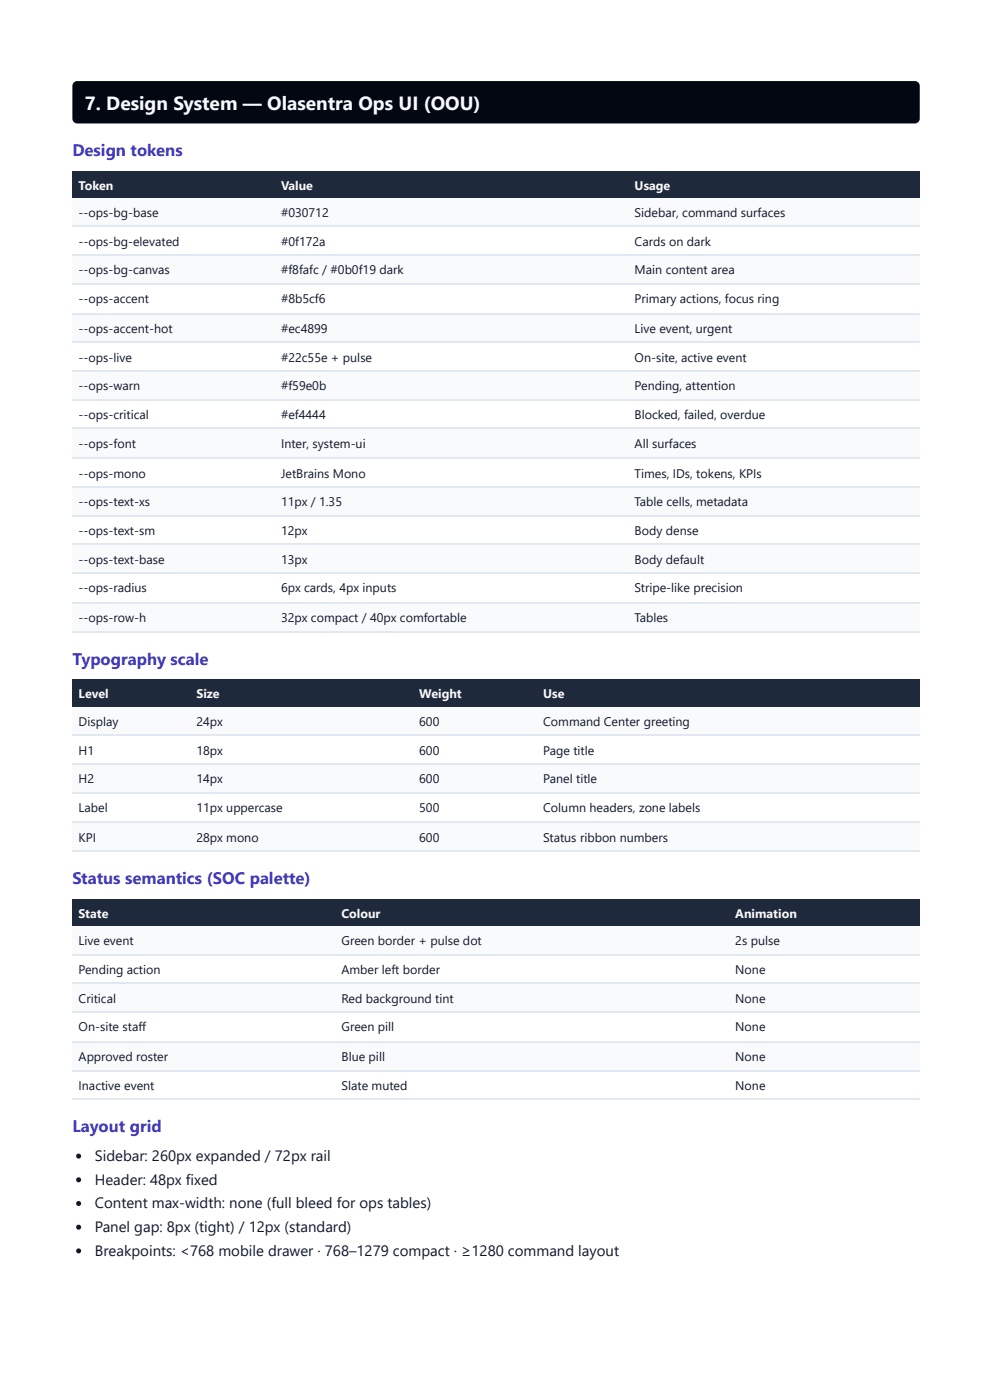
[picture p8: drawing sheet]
<svg xmlns="http://www.w3.org/2000/svg" width="210mm" height="297mm" viewBox="0 0 210 297" stroke-linecap="round" stroke-linejoin="round" font-family="sans-serif">
<defs><g id="words">
<text font-size="4.1" fill="#f8fafc" x="18" y="23.3">7. Design System — Olasentra Ops UI (OOU)</text>
<g font-size="3.5" fill="#4338ca">
<text x="15.3" y="33.1">Design tokens</text>
<text x="15.3" y="141">Typography scale</text>
<text x="15.3" y="187.6">Status semantics (SOC palette)</text>
<text x="15.3" y="240.2">Layout grid</text>
</g>
<g font-size="3.2" fill="#0f172a">
<text x="20.1" y="246.3">Sidebar: 260px expanded / 72px rail</text>
<text x="20.1" y="251.4">Header: 48px fixed</text>
<text x="20.1" y="256.4">Content max-width: none (full bleed for ops tables)</text>
<text x="20.1" y="261.4">Panel gap: 8px (tight) / 12px (standard)</text>
<text x="20.1" y="266.4">Breakpoints: &lt;768 mobile drawer · 768–1279 compact · ≥1280 command layout</text>
</g>
<g font-size="2.6" fill="#f8fafc">
<text x="16.7" y="40.2">Token</text>
<text x="59.6" y="40.2">Value</text>
<text x="134.6" y="40.2">Usage</text>
<text x="16.7" y="148.2">Level</text>
<text x="41.6" y="148.2">Size</text>
<text x="88.9" y="148.2">Weight</text>
<text x="115.2" y="148.2">Use</text>
<text x="16.7" y="194.7">State</text>
<text x="72.4" y="194.7">Colour</text>
<text x="155.9" y="194.7">Animation</text>
</g>
<g font-size="2.6" fill="#0f172a">
<text x="16.7" y="46">--ops-bg-base</text>
<text x="59.6" y="46">#030712</text>
<text x="134.6" y="46">Sidebar, command surfaces</text>
<text x="16.7" y="52.1">--ops-bg-elevated</text>
<text x="59.6" y="52.1">#0f172a</text>
<text x="134.6" y="52.1">Cards on dark</text>
<text x="16.7" y="58.2">--ops-bg-canvas</text>
<text x="59.6" y="58.2">#f8fafc / #0b0f19 dark</text>
<text x="134.6" y="58.2">Main content area</text>
<text x="16.7" y="64.3">--ops-accent</text>
<text x="59.6" y="64.3">#8b5cf6</text>
<text x="134.6" y="64.3">Primary actions, focus ring</text>
<text x="16.7" y="70.6">--ops-accent-hot</text>
<text x="59.6" y="70.6">#ec4899</text>
<text x="134.6" y="70.6">Live event, urgent</text>
<text x="16.7" y="76.7">--ops-live</text>
<text x="59.6" y="76.7">#22c55e + pulse</text>
<text x="134.6" y="76.7">On-site, active event</text>
<text x="16.7" y="82.8">--ops-warn</text>
<text x="59.6" y="82.8">#f59e0b</text>
<text x="134.6" y="82.8">Pending, attention</text>
<text x="16.7" y="88.9">--ops-critical</text>
<text x="59.6" y="88.9">#ef4444</text>
<text x="134.6" y="88.9">Blocked, failed, overdue</text>
<text x="16.7" y="95">--ops-font</text>
<text x="59.6" y="95">Inter, system-ui</text>
<text x="134.6" y="95">All surfaces</text>
<text x="16.7" y="101.3">--ops-mono</text>
<text x="59.6" y="101.3">JetBrains Mono</text>
<text x="134.6" y="101.3">Times, IDs, tokens, KPIs</text>
<text x="16.7" y="107.4">--ops-text-xs</text>
<text x="59.6" y="107.4">11px / 1.35</text>
<text x="134.6" y="107.4">Table cells, metadata</text>
<text x="16.7" y="113.5">--ops-text-sm</text>
<text x="59.6" y="113.5">12px</text>
<text x="134.6" y="113.5">Body dense</text>
<text x="16.7" y="119.6">--ops-text-base</text>
<text x="59.6" y="119.6">13px</text>
<text x="134.6" y="119.6">Body default</text>
<text x="16.7" y="125.7">--ops-radius</text>
<text x="59.6" y="125.7">6px cards, 4px inputs</text>
<text x="134.6" y="125.7">Stripe-like precision</text>
<text x="16.7" y="132">--ops-row-h</text>
<text x="59.6" y="132">32px compact / 40px comfortable</text>
<text x="134.6" y="132">Tables</text>
<text x="16.7" y="154">Display</text>
<text x="41.6" y="154">24px</text>
<text x="88.9" y="154">600</text>
<text x="115.2" y="154">Command Center greeting</text>
<text x="16.7" y="160.1">H1</text>
<text x="41.6" y="160.1">18px</text>
<text x="88.9" y="160.1">600</text>
<text x="115.2" y="160.1">Page title</text>
<text x="16.7" y="166.2">H2</text>
<text x="41.6" y="166.2">14px</text>
<text x="88.9" y="166.2">600</text>
<text x="115.2" y="166.2">Panel title</text>
<text x="16.7" y="172.2">Label</text>
<text x="41.6" y="172.2">11px uppercase</text>
<text x="88.9" y="172.2">500</text>
<text x="115.2" y="172.2">Column headers, zone labels</text>
<text x="16.7" y="178.6">KPI</text>
<text x="41.6" y="178.6">28px mono</text>
<text x="88.9" y="178.6">600</text>
<text x="115.2" y="178.6">Status ribbon numbers</text>
<text x="16.7" y="200.6">Live event</text>
<text x="72.4" y="200.6">Green border + pulse dot</text>
<text x="155.9" y="200.6">2s pulse</text>
<text x="16.7" y="206.6">Pending action</text>
<text x="72.4" y="206.6">Amber left border</text>
<text x="155.9" y="206.6">None</text>
<text x="16.7" y="212.7">Critical</text>
<text x="72.4" y="212.7">Red background tint</text>
<text x="155.9" y="212.7">None</text>
<text x="16.7" y="218.8">On-site staff</text>
<text x="72.4" y="218.8">Green pill</text>
<text x="155.9" y="218.8">None</text>
<text x="16.7" y="225.2">Approved roster</text>
<text x="72.4" y="225.2">Blue pill</text>
<text x="155.9" y="225.2">None</text>
<text x="16.7" y="231.2">Inactive event</text>
<text x="72.4" y="231.2">Slate muted</text>
<text x="155.9" y="231.2">None</text>
</g>
</g></defs>
<path d="M15.7 17.5l.7-.3h177.5a1.06 1.06 0 0 1 1.1 1.1v6.8a1.06 1.06 0 0 1-1.1 1.1h-177.5a1.06 1.06 0 0 1-1.1-1.1v-6.8z" fill="#030712"/>
<g fill="#1e293b">
<path d="M15.3 36.2h42.9v5.9h-42.9z"/>
<path d="M58.2 36.2h75.1v5.9h-75.1z"/>
<path d="M133.3 36.2h61.7v5.9h-61.7z"/>
</g>
<g fill="#f8fafc">
<path d="M15.3 42.1h42.9v6.1h-42.9z"/>
<path d="M58.2 42.1h75.1v6.1h-75.1z"/>
<path d="M133.3 42.1h61.7v6.1h-61.7z"/>
<path d="M15.3 54.2h42.9v6.1h-42.9z"/>
<path d="M58.2 54.2h75.1v6.1h-75.1z"/>
<path d="M133.3 54.2h61.7v6.1h-61.7z"/>
<path d="M15.3 66.4h42.9v6.1h-42.9z"/>
<path d="M58.2 66.4h75.1v6.1h-75.1z"/>
<path d="M133.3 66.4h61.7v6.1h-61.7z"/>
<path d="M15.3 78.8h42.9v6.1h-42.9z"/>
<path d="M58.2 78.8h75.1v6.1h-75.1z"/>
<path d="M133.3 78.8h61.7v6.1h-61.7z"/>
<path d="M15.3 91h42.9v6.1h-42.9z"/>
<path d="M58.2 91h75.1v6.1h-75.1z"/>
<path d="M133.3 91h61.7v6.1h-61.7z"/>
<path d="M15.3 103.2h42.9v6.1h-42.9z"/>
<path d="M58.2 103.2h75.1v6.1h-75.1z"/>
<path d="M133.3 103.2h61.7v6.1h-61.7z"/>
<path d="M15.3 115.6h42.9v6.1h-42.9z"/>
<path d="M58.2 115.6h75.1v6.1h-75.1z"/>
<path d="M133.3 115.6h61.7v6.1h-61.7z"/>
<path d="M15.3 127.8h42.9v6.1h-42.9z"/>
<path d="M58.2 127.8h75.1v6.1h-75.1z"/>
<path d="M133.3 127.8h61.7v6.1h-61.7z"/>
</g>
<g fill="none" stroke="#e2e8f0" stroke-width=".26">
<path d="M15.3 48h179.7M15.3 54.1h179.7M15.3 60.2h179.7M15.3 66.5h179.7M15.3 72.6h179.7M15.3 78.7h179.7M15.3 84.8h179.7M15.3 90.9h179.7M15.3 97.2h179.7M15.3 103.3h179.7M15.3 109.4h179.7M15.3 115.5h179.7"/>
<path d="M15.3 121.6h179.7M15.3 127.9h179.7M15.3 134h179.7"/>
</g>
<g fill="#1e293b">
<path d="M15.3 144.2h24.9v5.8h-24.9z"/>
<path d="M40.2 144.2h47.4v5.8h-47.4z"/>
<path d="M87.6 144.2h26.2v5.8h-26.2z"/>
<path d="M113.8 144.2h81.2v5.8h-81.2z"/>
</g>
<g fill="#f8fafc">
<path d="M15.3 150h24.9v5.8h-24.9z"/>
<path d="M40.2 150h47.4v5.8h-47.4z"/>
<path d="M87.6 150h26.2v5.8h-26.2z"/>
<path d="M113.8 150h81.2v5.8h-81.2z"/>
<path d="M15.3 162.2h24.9v6.1h-24.9z"/>
<path d="M40.2 162.2h47.4v6.1h-47.4z"/>
<path d="M87.6 162.2h26.2v6.1h-26.2z"/>
<path d="M113.8 162.2h81.2v6.1h-81.2z"/>
<path d="M15.3 174.4h24.9v6h-24.9z"/>
<path d="M40.2 174.4h47.4v6h-47.4z"/>
<path d="M87.6 174.4h26.2v6h-26.2z"/>
<path d="M113.8 174.4h81.2v6h-81.2z"/>
</g>
<path d="M15.3 156h179.7M15.3 162.1h179.7M15.3 168.1h179.7M15.3 174.5h179.7M15.3 180.6h179.7" fill="none" stroke="#e2e8f0" stroke-width=".26"/>
<g fill="#1e293b">
<path d="M15.3 190.8h55.9v5.8h-55.9z"/>
<path d="M71.2 190.8h83.3v5.8h-83.3z"/>
<path d="M154.5 190.8h40.5v5.8h-40.5z"/>
</g>
<g fill="#f8fafc">
<path d="M15.3 196.6h55.9v6.1h-55.9z"/>
<path d="M71.2 196.6h83.3v6.1h-83.3z"/>
<path d="M154.5 196.6h40.5v6.1h-40.5z"/>
<path d="M15.3 208.8h55.9v6h-55.9z"/>
<path d="M71.2 208.8h83.3v6h-83.3z"/>
<path d="M154.5 208.8h40.5v6h-40.5z"/>
<path d="M15.3 220.9h55.9v6.1h-55.9z"/>
<path d="M71.2 220.9h83.3v6.1h-83.3z"/>
<path d="M154.5 220.9h40.5v6.1h-40.5z"/>
</g>
<path d="M15.3 202.5h179.7M15.3 208.6h179.7M15.3 214.7h179.7M15.3 221.1h179.7M15.3 227.1h179.7M15.3 233.2h179.7" fill="none" stroke="#e2e8f0" stroke-width=".26"/>
<g fill="#0f172a">
<circle cx="16.7" cy="245.3" r=".53"/>
<circle cx="16.7" cy="250.3" r=".53"/>
<circle cx="16.7" cy="255.3" r=".53"/>
<circle cx="16.7" cy="260.3" r=".53"/>
<circle cx="16.7" cy="265.4" r=".53"/>
</g>
<use href="#words"/>
</svg>
